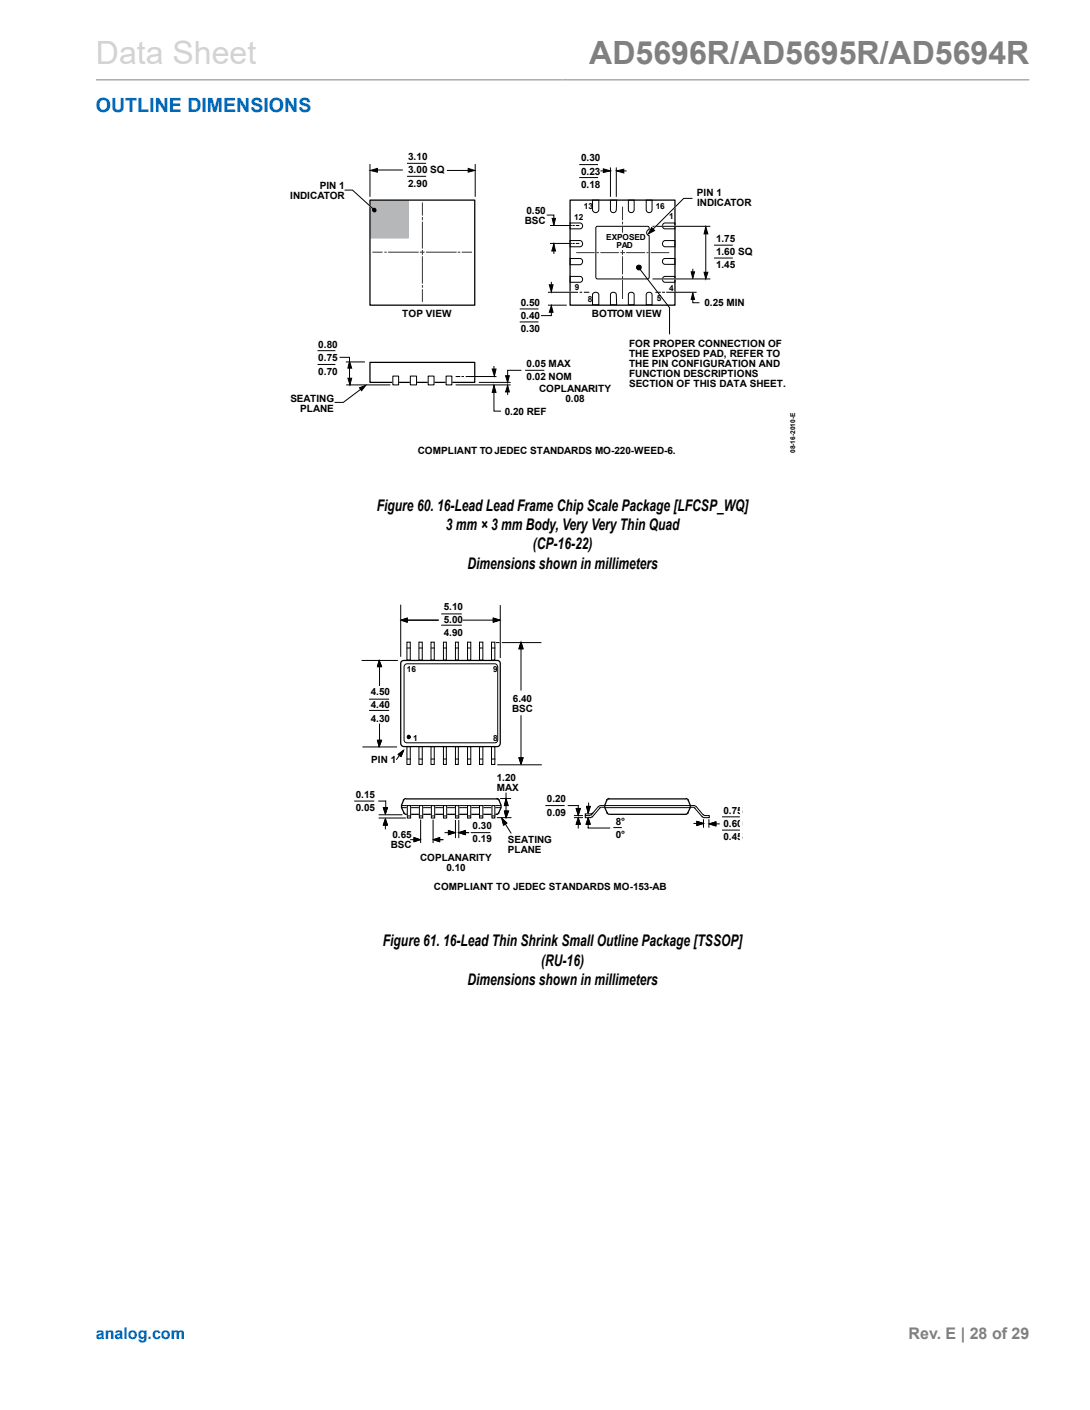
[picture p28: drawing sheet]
<svg xmlns="http://www.w3.org/2000/svg" width="216mm" height="279mm" viewBox="0 0 216 279" stroke-linecap="round" stroke-linejoin="round" font-family="sans-serif">
<defs><g id="words">
<text font-size="6.3" fill="#d3d3d3" x="19" y="12.7">Data Sheet</text>
<text font-size="6.3" fill="#808080" x="116.7" y="12.7">AD5696R/AD5695R/AD5694R</text>
<text font-size="3.9" fill="#0067b8" x="19" y="22.3">OUTLINE DIMENSIONS</text>
<g font-size="3.2">
<text x="74.7" y="101.3">Figure 60. 16-Lead Lead Frame Chip Scale Package [LFCSP_WQ]</text>
<text x="88.3" y="105.1">3 mm × 3 mm Body, Very Very Thin Quad</text>
<text x="92.6" y="112.7">Dimensions shown in millimeters</text>
<text x="105.6" y="108.9">(CP-16-22)</text>
<text x="75.9" y="187.5">Figure 61. 16-Lead Thin Shrink Small Outline Package [TSSOP]</text>
<text x="107.2" y="191.3">(RU-16)</text>
<text x="92.6" y="195.1">Dimensions shown in millimeters</text>
</g>
<text font-size="3.2" fill="#0067b8" x="19" y="265.3">analog.com</text>
<text font-size="3.2" fill="#808080" x="180" y="265.3">Rev. E | 28 of 29</text>
<g font-size="2">
<text x="80.9" y="31.7">3.10</text>
<text x="80.9" y="34.3">3.00 SQ</text>
<text x="115.1" y="31.9">0.30</text>
<text x="115.1" y="34.6">0.23</text>
<text x="57.5" y="39.4">INDICATOR</text>
<text x="63.3" y="37.4">PIN 1</text>
<text x="80.9" y="37">2.90</text>
<text x="115.1" y="37.2">0.18</text>
<text x="138" y="38.9">PIN 1</text>
<text x="138.1" y="40.8">INDICATOR</text>
<text x="104" y="44.4">BSC</text>
<text x="104.3" y="42.4">0.50</text>
<text x="141.8" y="47.9">1.75</text>
<text x="141.8" y="50.5">1.60 SQ</text>
<text x="141.8" y="53.2">1.45</text>
<text x="79.7" y="62.8">TOP VIEW</text>
<text x="103.2" y="60.6">0.50</text>
<text x="103.2" y="63.2">0.40</text>
<text x="103.2" y="65.8">0.30</text>
<text x="117.3" y="62.8">BOT OM VIEW</text>
<text x="139.5" y="60.7">0.25 MIN</text>
<text x="63.1" y="68.9">0.80</text>
<text x="63.1" y="71.6">0.75</text>
<text x="124.6" y="68.8">FOR PROPER CONNECTION OF</text>
<text x="124.6" y="70.8">THE EXPOSED PAD, REFER TO</text>
<text x="63.1" y="74.2">0.70</text>
<text x="104.3" y="72.7">0.05 MAX</text>
<text x="104.3" y="75.4">0.02 NOM</text>
<text x="106.8" y="77.8">COPLANARITY</text>
<text x="124.6" y="72.7">THE PIN CONFIGURATION AND</text>
<text x="124.6" y="74.7">FUNCTION DESCRIPTIONS</text>
<text x="124.6" y="76.7">SECTION OF THIS DATA SHEET.</text>
<text x="57.5" y="79.7">SEATING</text>
<text x="59.4" y="81.7">PLANE</text>
<text x="100" y="82.2">0.20 REF</text>
<text x="112" y="79.7">0.08</text>
<text x="82.8" y="90">COMPLIANT TOJEDEC STANDARDS MO-220-WEED-6.</text>
<text x="87.9" y="120.8">5.10</text>
<text x="87.9" y="123.5">5.00</text>
<text x="87.9" y="126.1">4.90</text>
<text x="73.5" y="137.7">4.50</text>
<text x="73.5" y="140.4">4.40</text>
<text x="73.5" y="143">4.30</text>
<text x="101.4" y="141">BSC</text>
<text x="101.6" y="139">6.40</text>
<text x="73.5" y="151.3">PIN 1</text>
<text x="98.4" y="154.8">1.20</text>
<text x="70.5" y="158.1">0.15</text>
<text x="70.5" y="160.7">0.05</text>
<text x="98.4" y="156.8">MAX</text>
<text x="108.3" y="159">0.20</text>
<text x="108.3" y="161.6">0.09</text>
<text x="143.3" y="161.2">0.75</text>
<text x="77.8" y="166.1">0.65</text>
<text x="93.6" y="164.3">0.30</text>
<text x="93.6" y="166.9">0.19</text>
<text x="100.6" y="167.1">SEATING</text>
<text x="122" y="163.4">8°</text>
<text x="122" y="166.1">0°</text>
<text x="143.3" y="163.9">0.60</text>
<text x="143.3" y="166.5">0.45</text>
<text x="77.4" y="168.1">BSC</text>
<text x="83.2" y="170.6">COPLANARITY</text>
<text x="88.4" y="172.5">0.10</text>
<text x="100.6" y="169.1">PLANE</text>
<text x="86" y="176.4">COMPLIANT TO JEDEC STANDARDS MO-153-AB</text>
</g>
<g font-size="1.6">
<text x="115.7" y="41.4">13</text>
<text x="129.9" y="41.4">16</text>
<text x="113.7" y="43.6">12</text>
<text x="120.1" y="47.6">EXPOSED</text>
<text x="132.6" y="43.5">1</text>
<text x="122.1" y="49.1">PAD</text>
<text x="113.8" y="57.5">9</text>
<text x="116.4" y="59.8">8</text>
<text x="130.1" y="59.7">5</text>
<text x="132.5" y="57.6">4</text>
<text x="80.6" y="133.1">16</text>
<text x="97.7" y="133.1">9</text>
<text x="81.8" y="146.8">1</text>
<text x="97.7" y="146.8">8</text>
</g>
<text font-size="1.3" x="157.5" y="89.8" transform="rotate(-90 157.5 89.8)">08-16-2010-E</text>
</g></defs>
<path d="M19 15.8h184.9" fill="none" stroke="#808080" stroke-width=".2"/>
<path d="M80.6 32.4h3.8M80.6 34.9h3.8M114.7 32.6h3.8M114.7 35.2h3.8M141.4 48.6h3.7M141.4 51.1h3.7" fill="none" stroke="#000" stroke-width=".2"/>
<path d="M73.4 39.7h7.5v7.5h-7.5z" fill="#b5b7b9"/>
<path d="M73.4 39.7h7.5v7.5h-7.5z" fill="none" stroke="#b5b7b9" stroke-width=".2"/>
<g fill="none" stroke="#000" stroke-width=".2">
<path d="M73.3 32.6v6.3M94.1 32.6v6.3M108.3 42.6h1.4v.9M108.8 56.4h.7l-.3 1.4zM109.2 55.8v.9M109.4 43.3h.6l-.3 1.4zM109.7 48.3l.3 1.4h-.7zM109.7 49.5v.8M68.6 76.3h8.7M71.2 76.8l1.3-.5-.9 1.1zM71.6 77l-3.6 2.7h-1.7M90.3 76.3h10.8"/>
<path d="M94.9 75.8h6.1M97.5 73.1h.7l-.3 1.4zM97.8 76.3l.4 1.5h-.7zM97.8 77.5v4h1.4M97.8 72.6v.8M100.1 74.5h.8l-.3 1.3zM100.6 76.3l.3 1.4h-.8zM100.6 77.4v.8M102.9 61.2h3.8M102.9 63.8h3.8M103.3 73.4h-2.7v1.3M104 73.4h3.8"/>
<path d="M108.5 60.5h3.8M109.2 60.6l.3 1.3h-.7zM109.2 61.6v.9h-2"/>
</g>
<path d="M73.3 71.8h20.7v4h-20.7z" fill="none" stroke="#000" stroke-width=".25"/>
<path d="M108.8 56.4h.7l-.3 1.4zM109.4 43.3h.6l-.3 1.4zM109.7 48.3l.3 1.4h-.7zM71.2 76.8l1.3-.5-.9 1.1zM97.5 73.1h.7l-.3 1.4zM97.8 76.3l.4 1.5h-.7zM100.1 74.5h.8l-.3 1.3zM100.6 76.3l.3 1.4h-.8zM109.2 60.6l.3 1.3h-.7z" fill="#000"/>
<path d="M139.8 46.1v8.1" fill="none" stroke="#010101" stroke-width=".2"/>
<path d="M139.8 44.9l.4 1.4h-.7z" fill="#010101"/>
<path d="M139.8 44.9l.4 1.4h-.7z" fill="none" stroke="#010101" stroke-width=".2"/>
<path d="M139.5 54h.7l-.4 1.3z" fill="#010101"/>
<path d="M88.5 33.8h4.5M139.5 54h.7l-.4 1.3z" fill="none" stroke="#010101" stroke-width=".2"/>
<path d="M67.3 70.8h1.9v2M68.9 75h.8l-.4 1.3zM69.2 71.6l.5 1.4h-.8zM69.2 72.7v2.5" fill="none" stroke="#000" stroke-width=".2"/>
<path d="M68.9 75h.8l-.4 1.3zM69.2 71.6l.5 1.4h-.8z" fill="#000"/>
<path d="M92.7 33.4l1.3 .4-1.3 .3z" fill="#010101"/>
<path d="M74.5 33.7h5.3M92.7 33.4l1.3 .4-1.3 .3z" fill="none" stroke="#010101" stroke-width=".2"/>
<path d="M73.4 33.8l1.4-.4v.7z" fill="#010101"/>
<path d="M73.4 33.8l1.4-.4v.7z" fill="none" stroke="#010101" stroke-width=".2"/>
<path d="M73.3 39.7h20.7v20.8h-20.7zM112.9 39.7h20.8v20.8h-20.8z" fill="none" stroke="#000" stroke-width=".25"/>
<path d="M73 40.6l.5 .4M112.8 48.2h.4M112.8 44.7h.4M123.4 51.1v.3M130.8 44.8h3.4M130.9 55.3h3.4" fill="none" stroke="#fff" stroke-width=".25"/>
<g fill="none" stroke="#000" stroke-width=".2">
<path d="M68.2 37.7h1.6l4.4 3.9M117.4 39.7h1.2v1.8a.63 .63 0 0 1-.6 .6 .63 .63 0 0 1-.6-.6zM118.9 33.9h.9M119.5 33.5l1.4 .4-1.4 .3zM120.9 39.7h1.2v1.8a.58 .58 0 0 1-.6 .6 .58 .58 0 0 1-.6-.6zM120.9 33.3v5.6M122.1 33.3v5.6M122.1 33.9l1.5-.4v.8zM123.3 33.9h.8M124.5 39.7h1.1v1.8a.57 .57 0 0 1-.6 .6 .57 .57 0 0 1-.5-.6zM128 39.7h1.2v1.8a.58 .58 0 0 1-.6 .6 .58 .58 0 0 1-.6-.6zM109 48.2h4.2"/>
<path d="M109 44.7h4.2M112.9 54.8h2a.59 .59 0 0 1 .5 .6 .59 .59 0 0 1-.5 .5h-2zM112.9 51.2h2a.63 .63 0 0 1 .5 .6 .63 .63 0 0 1-.5 .7h-2zM112.9 47.7h2a.63 .63 0 0 1 .5 .6 .63 .63 0 0 1-.5 .6h-2zM112.9 44.2h2a.59 .59 0 0 1 .5 .6 .59 .59 0 0 1-.5 .5h-2zM113.5 48.2h.2M113.5 44.7h.2M114.1 48.2h.5M114.1 44.7h.5M117.6 58a.67 .67 0 0 1 1 .4v2h-1.2v-2zM121 58.1a.62 .62 0 0 1 .6-.2 .62 .62 0 0 1 .5 .5v2h-1.2zM124.5 58.1a.61 .61 0 0 1 .7-.2 .61 .61 0 0 1 .4 .5v2h-1.1z"/>
<path d="M128.1 58.1a.62 .62 0 0 1 .6-.2 .62 .62 0 0 1 .5 .5v2h-1.2zM129.2 55.3h11.5M129.2 44.8h11.5M131.5 54.9l2.2-.1v1.1h-2a.59 .59 0 0 1-.5-.4 .59 .59 0 0 1 .3-.6zM131.5 51.3l2.2-.1v1.2h-2a.59 .59 0 0 1-.5-.5 .59 .59 0 0 1 .3-.6zM131.5 47.8l2.2-.1v1.2h-2a.63 .63 0 0 1-.5-.5 .63 .63 0 0 1 .3-.6zM131.5 44.3l2.2-.1v1.1h-2a.59 .59 0 0 1-.5-.4 .59 .59 0 0 1 .3-.6z"/>
<circle cx="74.1" cy="41.6" r=".35"/>
</g>
<g fill="#000">
<path d="M119.5 33.5l1.4 .4-1.4 .3zM122.1 33.9l1.5-.4v.8z"/>
<circle cx="74.1" cy="41.6" r=".35"/>
</g>
<path d="M77.8 74.5h1.2v1.8h-1.2z" fill="#fff"/>
<path d="M77.8 74.5h1.2v1.8h-1.2z" fill="none" stroke="#fff" stroke-width=".2"/>
<path d="M77.8 74.5h1.2v1.8h-1.2z" fill="none" stroke="#000" stroke-width=".2"/>
<path d="M81.3 74.5h1.2v1.8h-1.2z" fill="#fff"/>
<path d="M81.3 74.5h1.2v1.8h-1.2z" fill="none" stroke="#fff" stroke-width=".2"/>
<path d="M81.3 74.5h1.2v1.8h-1.2z" fill="none" stroke="#000" stroke-width=".2"/>
<path d="M84.8 74.5h1.2v1.8h-1.2z" fill="#fff"/>
<path d="M84.8 74.5h1.2v1.8h-1.2z" fill="none" stroke="#fff" stroke-width=".2"/>
<path d="M84.8 74.5h1.2v1.8h-1.2z" fill="none" stroke="#000" stroke-width=".2"/>
<path d="M88.4 74.5h1.1v1.8h-1.1z" fill="#fff"/>
<path d="M88.4 74.5h1.1v1.8h-1.1z" fill="none" stroke="#fff" stroke-width=".2"/>
<g fill="none" stroke="#000" stroke-width=".2">
<path d="M137.2 39.3h-1.8l-6.2 6.3M108.5 57.9h6M114.8 57.9h.5M115.6 57.9h1.1M118.2 44.9l10-.1 .4 .2v.5a.65 .65 0 0 0-.5 .6 .65 .65 0 0 0 .5 .7v8.1l-.2 .3-10 .1-.2-.1-.2-.3v-9.7zM126.5 53l6.1 8v5.2M129.1 45.1l.6 .6-1.3 .6zM129.8 57.9h1.1M131.1 57.9h.6M132 57.9h6M136.9 53.9h.7l-.4 1.3zM137.2 59.1v.9h1.3"/>
<path d="M137.2 58l.4 1.3h-.7zM137.2 53.4v.7M62.9 69.5h3.5M62.9 72.2h3.5M68.5 71.7h3.8M88.4 74.5h1.1v1.8h-1.1zM90.3 74.6h.9M91.4 74.6h.5M92.2 74.6h6.1"/>
<circle cx="126.5" cy="53" r=".48"/>
</g>
<path d="M112.7 57.9h.4M118.3 50.1h.2M123.3 45v.3M123.3 54.9v.1M128.2 50.1h.2M133.4 57.9h.4M133.9 40.8l-4.7 4.6M93.7 74.6h.4" fill="none" stroke="#fff" stroke-width=".25"/>
<g fill="#000">
<path d="M129.1 45.1l.6 .6-1.3 .6zM136.9 53.9h.7l-.4 1.3zM137.2 58l.4 1.3h-.7z"/>
<circle cx="126.5" cy="53" r=".48"/>
</g>
<g fill="none" stroke="#333" stroke-width=".2">
<path d="M73.9 50h1.8M76.2 50h.3M77 50h5.8M83.3 50h.7M83.7 40.2v2.4M83.7 43.1v.4M83.7 44v5.2M83.7 49.7v.7M83.7 50.9v5.2M83.7 56.6v.3M83.7 57.4v2.3M84.5 50h5.8"/>
<path d="M90.8 50h.3M91.6 50h1.8M114.2 50.1h3.5M118.2 50.1h.3M119 50.1h3.5M123 50.1h.7M123.3 41v2.5M123.3 44v.4M123.3 44.8v1.2M123.3 49.7v.7M123.3 50.9v3.4M123.3 54.8v.4"/>
<path d="M123.3 55.6v3.5M124.1 50.1h3.6M128.2 50.1h.2M129 50.1h3.5"/>
</g>
<path d="M158 30.1h.2v60.7h-.2z" fill="#fff"/>
<path d="M158 30.1v60.7h.2v-60.7" fill="none" stroke="#fff" stroke-width=".2"/>
<g fill="none" stroke="#000" stroke-width=".2">
<path d="M79.4 119.9v10.2M80.2 131.7l.4-.2h16.7a.99 .99 0 0 1 1.3 .7v14.4a.57 .57 0 0 1-.6 .6h-16.4a1.44 1.44 0 0 1-1.5-.4l-.1-14.6zM80.6 127.2h.7v3.6h-.7zM80.7 128.4h.6M83 127.2h.6v3.6h-.6zM83.1 128.4h.5M85.4 127.2h.6v3.6h-.6zM85.4 128.4h.6M87.8 127.2h.6v3.6h-.6zM87.8 128.4h.6M90.2 127.2h.6v3.6h-.6zM90.2 128.4h.6"/>
<path d="M92.6 127.2h.6v3.6h-.6zM92.6 128.4h.6M95 127.2h.6v3.6h-.6zM95 128.4h.6M97.4 127.2h.6v3.6h-.6zM97.4 128.4h.6M98.3 127.3h.5M99.1 120v10.3M99.5 127.3h7.6M78.9 149.5l1-.8-.5 1.2zM79.4 149.3l-.9 1.2M79.6 159.6h19.6"/>
<path d="M80.6 147.9h.7v3.6h-.7zM80.7 150.4h.6M83 147.9h.6v3.6h-.6zM83.1 150.4h.5M85.4 147.9h.6v3.6h-.6zM85.4 150.4h.6M87.8 147.9h.6v3.6h-.6zM87.8 150.4h.6M90.2 147.9h.6v3.6h-.6zM90.2 150.4h.6M92.6 147.9h.6v3.6h-.6zM92.6 150.4h.6"/>
<path d="M95 147.9h.6v3.6h-.6zM95 150.4h.6M97.4 147.9h.6v3.6h-.6zM97.4 150.4h.6M98.6 151.6h8.6M79.6 160h19.6"/>
<circle cx="81" cy="146" r=".31"/>
</g>
<path d="M79.5 131l.5-.1h17.9a.91 .91 0 0 1 1.2 .6v14.6a1.81 1.81 0 0 1-.4 1.8h-17.6a1.53 1.53 0 0 1-1.7-.4v-16zM79.9 158.6l-.4 1v.4l.5 1.1M80.4 158.2l-.4 .2-.1 .2M80.5 158.3h18.1M98.3 158.2l.5 .2 .1 .2M98.8 158.6l.4 1v.4l-.5 1.1M79.9 161l.2 .2 .4 .2h17.9M98.8 161l-.1 .2-.4 .2" fill="none" stroke="#000" stroke-width=".25"/>
<g fill="#000">
<path d="M78.9 149.5l1-.8-.5 1.2z"/>
<circle cx="81" cy="146" r=".31"/>
</g>
<path d="M83.1 159.6h.6v2.5h-.6z" fill="#fff"/>
<path d="M83.1 159.6h.6v2.5h-.6z" fill="none" stroke="#fff" stroke-width=".2"/>
<path d="M83.1 159.6h.6v2.5h-.6zM83.1 161.7h.5" fill="none" stroke="#000" stroke-width=".2"/>
<path d="M85.4 159.6h.7v2.5h-.7z" fill="#fff"/>
<path d="M85.4 159.6h.7v2.5h-.7z" fill="none" stroke="#fff" stroke-width=".2"/>
<path d="M85.4 159.6h.7v2.5h-.7zM85.5 161.7h.5" fill="none" stroke="#000" stroke-width=".2"/>
<path d="M87.8 159.6h.7v2.5h-.7z" fill="#fff"/>
<path d="M87.8 159.6h.7v2.5h-.7z" fill="none" stroke="#fff" stroke-width=".2"/>
<path d="M87.8 159.6h.7v2.5h-.7zM87.9 161.7h.5" fill="none" stroke="#000" stroke-width=".2"/>
<path d="M90.2 159.6h.7v2.5h-.7z" fill="#fff"/>
<path d="M90.2 159.6h.7v2.5h-.7z" fill="none" stroke="#fff" stroke-width=".2"/>
<path d="M90.2 159.6h.7v2.5h-.7zM90.3 161.7h.5" fill="none" stroke="#000" stroke-width=".2"/>
<path d="M92.6 159.6h.6v2.5h-.6z" fill="#fff"/>
<path d="M92.6 159.6h.6v2.5h-.6z" fill="none" stroke="#fff" stroke-width=".2"/>
<path d="M92.6 159.6h.6v2.5h-.6zM92.7 161.7h.5" fill="none" stroke="#000" stroke-width=".2"/>
<path d="M95 159.6h.6v2.5h-.6z" fill="#fff"/>
<path d="M95 159.6h.6v2.5h-.6z" fill="none" stroke="#fff" stroke-width=".2"/>
<path d="M95 159.6h.6v2.5h-.6zM95.1 161.7h.5" fill="none" stroke="#000" stroke-width=".2"/>
<path d="M97.4 159.6h.6v2.5h-.6z" fill="#fff"/>
<path d="M97.4 159.6h.6v2.5h-.6z" fill="none" stroke="#fff" stroke-width=".2"/>
<g fill="none" stroke="#000" stroke-width=".2">
<path d="M76.4 158.7v2M97.4 159.6h.6v2.5h-.6zM99.2 158.2h1.9M100.2 158.3l.4 1.3h-.7zM100.2 157.2v4.3M75.1 162.1h5.2M75.1 161.5h4.5M75.9 160h.8l-.4 1.3zM76.3 162.3l.4 1.2h-.8zM76.3 163.1v1.1M81.3 166.4h1.4M82 166l1.2 .4-1.2 .4z"/>
<path d="M83.3 162.5v4.5M85.8 162.5v4.5M85.9 166.4l1.2-.4v.8zM86.4 166.4h1.3M88.2 165h1.3M88.8 164.6l1.3 .4-1.3 .4zM90.2 162.6v3.4M90.9 165l1.3-.4v.8zM90.9 162.6v3.4M91.5 165h1.3M97.4 161.7h.6M98.5 162h2.7"/>
<path d="M99.4 162.2l1 .9-.7 .4zM99.9 160.7h.8l-.5 1.3zM99.9 163l1.3 2.1M117.5 161l-.6 .3"/>
</g>
<g fill="#000">
<path d="M100.2 158.3l.4 1.3h-.7zM76.3 162.3l.4 1.2h-.8zM75.9 160h.8l-.4 1.3zM85.9 166.4l1.2-.4v.8zM90.9 165l1.3-.4v.8zM99.4 162.2l1 .9-.7 .4zM99.9 160.7h.8l-.5 1.3z"/>
<path d="M82 166l1.2 .4-1.2 .4zM86.4 166.4h1.3z"/>
<path d="M88.8 164.6l1.3 .4-1.3 .4zM91.5 165h1.3z"/>
</g>
<path d="M115.9 161.3h.9l-.9 .3z" fill="#fff"/>
<path d="M116.8 161.3h-.9v.3" fill="none" stroke="#fff" stroke-width=".2"/>
<g fill="none" stroke="#000" stroke-width=".2">
<path d="M71.7 130.9h7M73.2 138.5h3.8M75.1 130.9l.5 1.2h-.8zM75.2 131.3v4.5M79.4 122.9l1.3-.4v.8zM80.1 122.9h6.7M87.5 121.7h3.9M87.5 123.9h3.9M91.8 122.9h6.1M97.7 122.5l1.3 .4-1.3 .4zM103.2 127.2l.4 1.4h-.8zM103.2 128.1v8.6"/>
<path d="M70.2 158.7h3.8M71.9 148h6.6M73.2 140.8h3.8M74.8 146.7h.8l-.5 1.2zM75.2 143.5v4.2M102.8 150.2h.8l-.4 1.2zM103.2 141.8v8.9M108.1 159.6h3.6M114.5 159.6v1.3M116.2 159.8h.7l-.4 1.3zM116.6 159.1v1.4M119.1 160l-.4 .2"/>
<path d="M119.2 160h.4M119.6 159.6a1.15 1.15 0 0 0-1.1 .3l-1.3 1.6M119.9 159.6h16.7M136.8 159.6a1.15 1.15 0 0 1 1.2 .3l1.3 1.6M136.8 160h.4M137.3 160l.4 .2M93.3 165h3.7M113.8 162h1.6M113.8 161.6h1.6M114.1 160.2h.8l-.4 1.3zM114.5 162.1l.4 1.2h-.8zM114.5 162.9v1.2"/>
<path d="M116.5 162.1l.4 1.2h-.8zM116.5 164.1h4.3M116.5 162.8v1.2M116.8 161.6h-.9v.4h1M116.8 161.3h-.9v.3M117.2 161.4l-.5 .2M117.3 161.8l-.5 .2M118.8 160.1l-1.5 1.8M119.9 160h16.7M121.6 164h1.5M137.5 163.2h1.2M137.6 160.1l1.5 1.8"/>
<path d="M138 162.8l1.3 .4-1.3 .4zM139.3 161.4l.5 .2M139.3 162.4v1.5M139.7 161.6h.8v.4h-1l-.4-.2M140.4 162.4v1.5M140.5 163.3l1.3-.5v.9zM141.1 163.3h1.4M143.1 161.9h3.4M143.1 164.5h3.4"/>
</g>
<path d="M120.2 158.6l-.4 1v.4l.5 1.1M120.5 158.3h15.3M120.7 158.2l-.4 .2-.2 .2M135.8 158.2l.4 .2 .2 .2M136.3 158.6l.4 1v.4l-.5 1.1M120.2 161l.1 .2 .5 .2M136.3 161l-.1 .2-.5 .2h-14.8" fill="none" stroke="#000" stroke-width=".25"/>
<g fill="#000">
<path d="M75.1 130.9l.5 1.2h-.8zM79.4 122.9l1.3-.4v.8zM103.2 127.2l.4 1.4h-.8zM74.8 146.7h.8l-.5 1.2zM102.8 150.2h.8l-.4 1.2zM116.2 159.8h.7l-.4 1.3zM114.5 162.1l.4 1.2h-.8zM114.1 160.2h.8l-.4 1.3zM116.5 162.1l.4 1.2h-.8zM138 162.8l1.3 .4-1.3 .4zM140.5 163.3l1.3-.5v.9z"/>
<path d="M97.7 122.5l1.3 .4-1.3 .4zM80.1 122.9h6.7z"/>
</g>
<path d="M80.7 159.6h.6v2.5h-.6z" fill="#fff"/>
<path d="M80.7 159.6h.6v2.5h-.6z" fill="none" stroke="#fff" stroke-width=".2"/>
<path d="M75 158.7h1.3M80.7 159.6h.6v2.5h-.6zM112.6 159.6h1.9M80.8 161.7h.5" fill="none" stroke="#000" stroke-width=".2"/>
<path d="M146.6 119.3h.3v57.8h-.3z" fill="#fff"/>
<path d="M146.6 119.3v57.8h.3v-57.8" fill="none" stroke="#fff" stroke-width=".2"/>
<use href="#words"/>
</svg>
